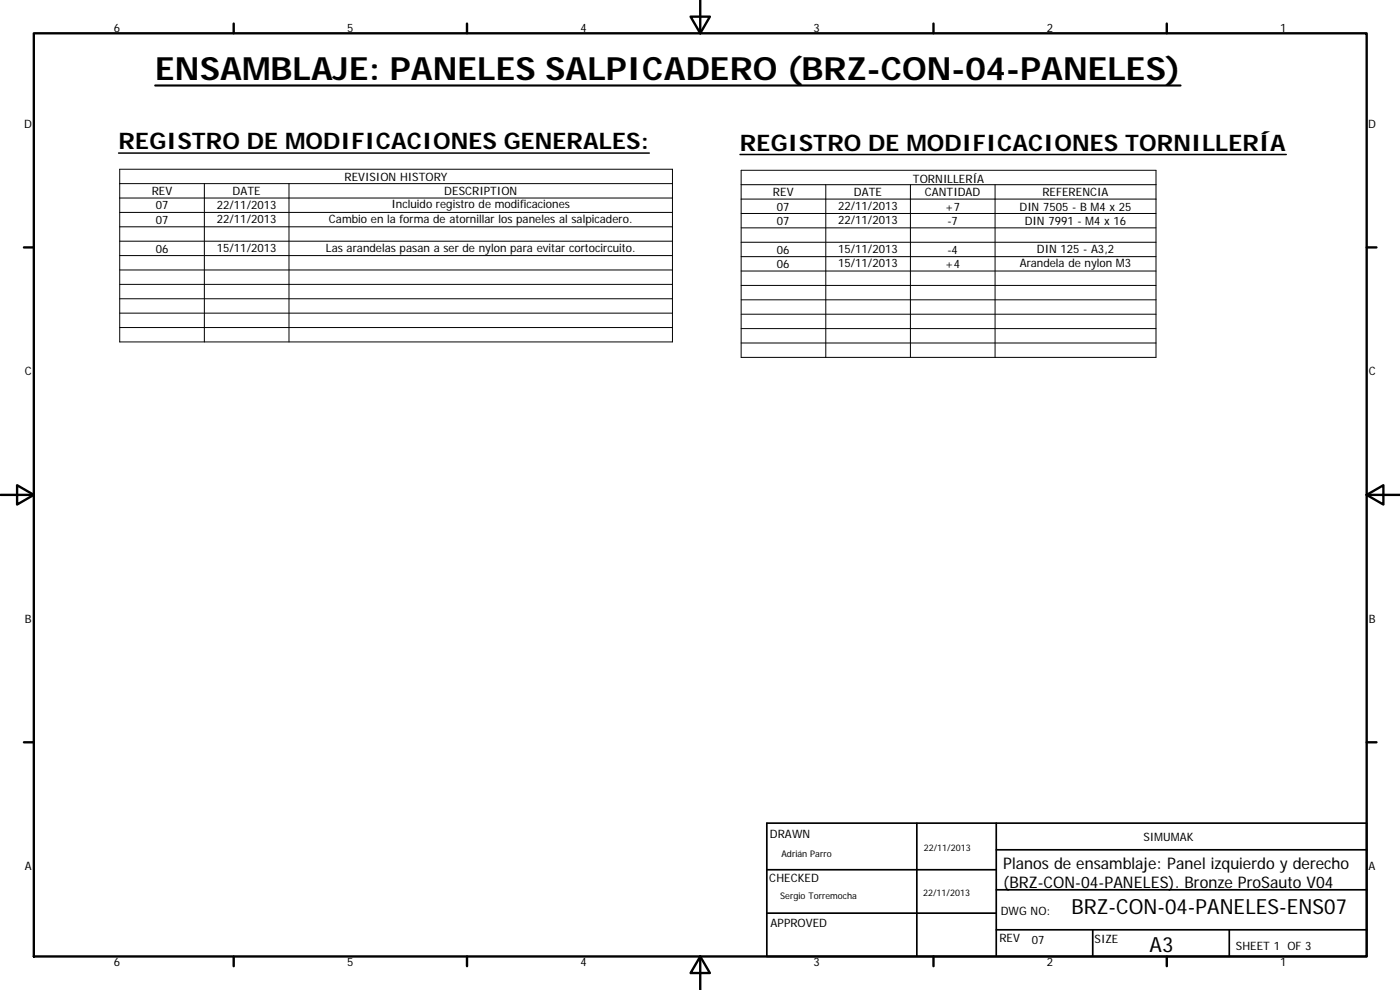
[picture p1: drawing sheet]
<svg xmlns="http://www.w3.org/2000/svg" width="420mm" height="297mm" viewBox="0 0 420 297" stroke-linecap="round" stroke-linejoin="round" font-family="sans-serif">
<defs><g id="words">
<text font-size="9.6" x="46.6" y="24.1">ENSAMBLAJE: PANELES SALPICADERO (BRZ-CON-04-PANELES)</text>
<g font-size="6.9">
<text x="35.6" y="44.8">REGISTRO DE MODIFICACIONES GENERALES:</text>
<text x="222.1" y="45.2">REGISTRO DE MODIFICACIONES TORNILLERÍA</text>
</g>
<g font-size="6.3">
<text x="321.6" y="274.1">BRZ-CON-04-PANELES-ENS07</text>
<text x="345" y="285.6">A3</text>
</g>
<g font-size="4.8">
<text x="301.1" y="260.7">Planos de ensamblaje: Panel izquierdo y derecho</text>
<text x="301.1" y="266.4">(BRZ-CON-04-PANELES). Bronze ProSauto V04</text>
</g>
<g font-size="3.5">
<text x="34.2" y="9.6">6</text>
<text x="104.2" y="9.6">5</text>
<text x="174.2" y="9.6">4</text>
<text x="244.2" y="9.6">3</text>
<text x="314.2" y="9.6">2</text>
<text x="384.2" y="9.6">1</text>
<text x="7.3" y="38.4">D</text>
<text x="410.6" y="38.4">D</text>
<text x="45.5" y="58.5">REV</text>
<text x="69.8" y="58.5">DATE</text>
<text x="103.4" y="54.2">REVISION HISTORY</text>
<text x="133.3" y="58.5">DESCRIPTION</text>
<text x="232" y="58.9">REV</text>
<text x="256.3" y="58.9">DATE</text>
<text x="274" y="55">TORNILLERÍA</text>
<text x="277.5" y="58.9">CANTIDAD</text>
<text x="312.8" y="58.9">REFERENCIA</text>
<text x="46.7" y="62.8">07</text>
<text x="65.1" y="62.6">22/11/2013</text>
<text x="117.5" y="62.5">Incluido registro de modificaciones</text>
<text x="233.2" y="63.2">07</text>
<text x="251.5" y="63">22/11/2013</text>
<text x="283.7" y="63.2">+7</text>
<text x="305.9" y="63.2">DIN 7505 - B M4 x 25</text>
<text x="46.7" y="67.2">07</text>
<text x="65.1" y="67">22/11/2013</text>
<text x="98.7" y="66.9">Cambio en la forma de atornillar los paneles al salpicadero.</text>
<text x="233.2" y="67.5">07</text>
<text x="251.5" y="67.3">22/11/2013</text>
<text x="284.3" y="67.5">-7</text>
<text x="307.5" y="67.5">DIN 7991 - M4 x 16</text>
<text x="46.7" y="75.8">06</text>
<text x="65.1" y="75.6">15/11/2013</text>
<text x="97.8" y="75.5">Las arandelas pasan a ser de nylon para evitar cortocircuito.</text>
<text x="233.2" y="76.1">06</text>
<text x="251.5" y="75.9">15/11/2013</text>
<text x="284.3" y="76.1">-4</text>
<text x="311.1" y="75.8">DIN 125 - A3,2</text>
<text x="233.2" y="80.5">06</text>
<text x="251.5" y="80.2">15/11/2013</text>
<text x="283.7" y="80.5">+4</text>
<text x="306" y="80.2">Arandela de nylon M3</text>
<text x="7.4" y="112.6">C</text>
<text x="410.8" y="112.6">C</text>
<text x="7.4" y="186.9">B</text>
<text x="410.8" y="186.9">B</text>
<text x="231.1" y="251.4">DRAWN</text>
<text x="343.2" y="252.3">SIMUMAK</text>
<text x="7.4" y="261.1">A</text>
<text x="410.8" y="261.1">A</text>
<text x="230.9" y="264.6">CHECKED</text>
<text x="300.3" y="274.5">DWG NO:</text>
<text x="231.3" y="278.2">APPROVED</text>
<text x="299.9" y="282.6">REV</text>
<text x="309.7" y="283.3">07</text>
<text x="328.5" y="283">SIZE</text>
<text x="370.9" y="285.1">SHEET 1 OF 3</text>
<text x="34.2" y="289.9">6</text>
<text x="104.2" y="289.9">5</text>
<text x="174.2" y="289.9">4</text>
<text x="244.2" y="289.9">3</text>
<text x="314.2" y="289.9">2</text>
<text x="384.2" y="289.9">1</text>
</g>
<g font-size="2.7">
<text x="234.5" y="257.1">Adrián Parro</text>
<text x="277.3" y="255.2">22/11/2013</text>
<text x="234.2" y="269.7">Sergio Torremocha</text>
<text x="277" y="268.7">22/11/2013</text>
</g>
</g></defs>
<g fill="none" stroke="#000" stroke-width=".71">
<path d="M10.1 10h400.1v277h-400.1zM70.1 7.1v2.9M140.2 7.1v2.9M207.3 5h5.8l-2.9 5zM210.2 0v10M280.2 7.1v2.9M350.2 7.1v2.9M7.2 74.2h2.9M410.2 74.2h2.9M.2 148.5h9.9M5.1 145.6l5 2.9-5 2.9zM410.2 148.5l5-2.9v5.8z"/>
<path d="M410.2 148.5h9.9M7.2 222.7h2.9M410.2 222.7h2.9M70.1 287v2.9M140.2 287v2.9M210.2 287l2.9 5h-5.8zM210.2 287v10M280.2 287v2.9M350.2 287v2.9"/>
</g>
<path d="M230.1 247h180.1v40h-180.1zM275.2 247v40M299 255h111.2M299 247v40M230.1 274h68.9M230.1 261h68.9M299 279h111.2M299 267h111.2M327.9 279v8M368.9 279v8" fill="none" stroke="#000" stroke-width=".51"/>
<path d="M35.6 45.9h159.2M222.1 46.4h163.9" fill="none" stroke="#000" stroke-width=".46"/>
<g fill="none" stroke="#000" stroke-width=".3">
<path d="M35.9 50.8h165.9v51.8h-165.9zM35.9 55.1h165.9M35.9 59.4h165.9M61.3 55.1v47.5M86.7 55.1v47.5M222.4 51.1h124.5v56.1h-124.5zM222.4 55.4h124.5M222.4 59.7h124.5M247.8 55.4v51.8M273.2 55.4v51.8M298.6 55.4v51.8M35.9 63.7h165.9"/>
<path d="M35.9 68.1h165.9M35.9 72.4h165.9M35.9 76.7h165.9M222.4 64.1h124.5M222.4 68.4h124.5M222.4 72.7h124.5M222.4 77h124.5M35.9 81h165.9M35.9 85.3h165.9M35.9 89.6h165.9M35.9 94h165.9M35.9 98.3h165.9"/>
<path d="M222.4 81.3h124.5M222.4 85.6h124.5M222.4 90h124.5M222.4 94.3h124.5M222.4 98.6h124.5M222.4 102.9h124.5"/>
</g>
<path d="M46.6 25.7h307.7" fill="none" stroke="#000" stroke-width=".63"/>
<use href="#words"/>
</svg>
